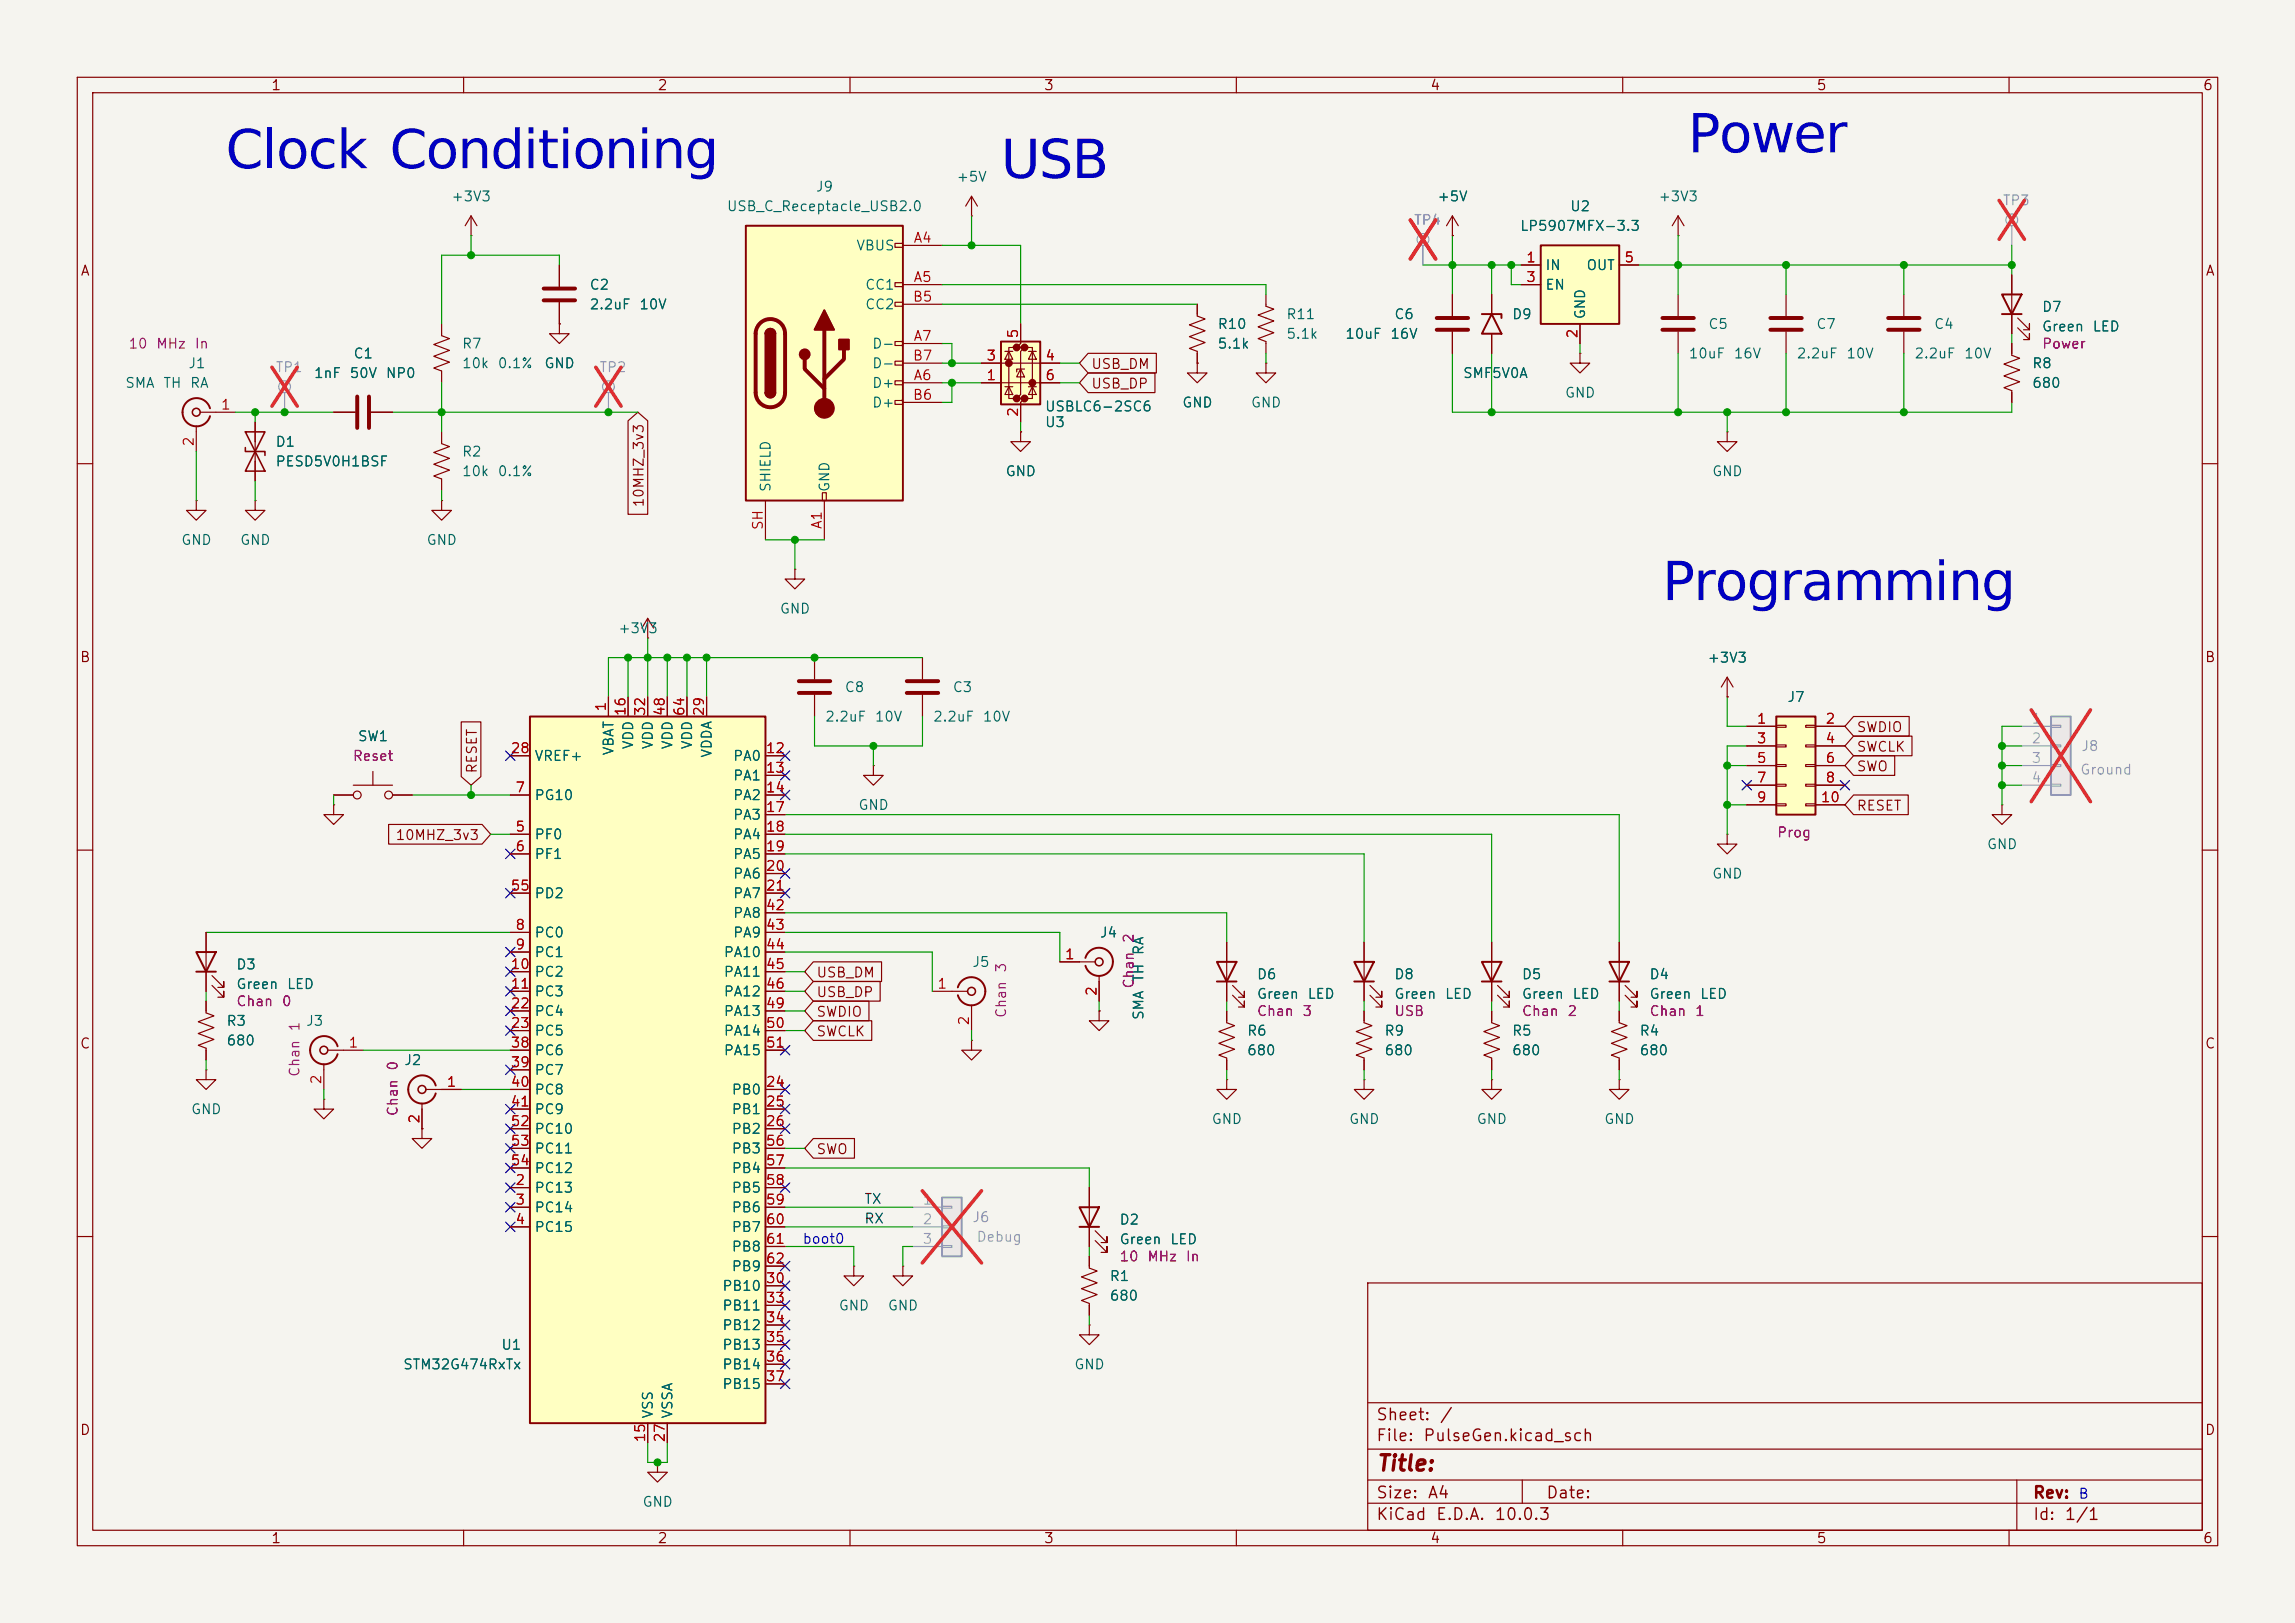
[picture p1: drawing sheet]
<svg xmlns="http://www.w3.org/2000/svg" width="297mm" height="210mm" viewBox="0 0 297 210" stroke-linecap="round" stroke-linejoin="round" font-family="sans-serif">
<defs><g id="words">
<g font-size="7" fill="#0000c2">
<text x="29.2" y="21.8">Clock Conditioning</text>
<text x="129.5" y="23">USB</text>
<text x="218.4" y="19.7">Power</text>
<text x="215.1" y="77.6">Programming</text>
</g>
<text font-size="2" fill="#840000" x="178" y="190.8">Title:</text>
<g font-size="1.5" fill="#840000">
<text x="178" y="184.2">Sheet:</text>
<text x="186.2" y="184.2">/</text>
<text x="178" y="186.9">File:</text>
<text x="184.1" y="186.9">PulseGen.kicad_sch</text>
<text x="178" y="197.1">KiCad</text>
<text x="178" y="194.3">Size:</text>
<text x="184.7" y="194.3">A4</text>
<text x="185.7" y="197.1">E.D.A.</text>
<text x="193.3" y="197.1">10.0.3</text>
<text x="200" y="194.3">Date:</text>
<text x="263" y="194.3">Rev:</text>
<text x="263" y="197.1">Id:</text>
<text x="267.1" y="197.1">1/1</text>
</g>
<g font-size="1.3" fill="#840000">
<text x="35" y="12">1</text>
<text x="85" y="12">2</text>
<text x="135" y="12">3</text>
<text x="185" y="12">4</text>
<text x="235" y="12">5</text>
<text x="285" y="12">6</text>
<text x="10.3" y="36">A</text>
<text x="285.3" y="36">A</text>
<text x="141.1" y="48.1">USB_DM</text>
<text x="141.1" y="50.6">USB_DP</text>
<text x="83.6" y="65.7" transform="rotate(-90 83.6 65.7)">10MHZ_3v3</text>
<text x="10.3" y="86">B</text>
<text x="285.3" y="86">B</text>
<text x="240.2" y="95">SWDIO</text>
<text x="62" y="100.2" transform="rotate(-90 62 100.2)">RESET</text>
<text x="240.2" y="97.6">SWCLK</text>
<text x="240.2" y="100.1">SWO</text>
<text x="240.2" y="105.2">RESET</text>
<text x="51.1" y="109">10MHZ_3v3</text>
<text x="105.6" y="126.8">USB_DM</text>
<text x="105.6" y="131.9">SWDIO</text>
<text x="105.6" y="129.3">USB_DP</text>
<text x="10.3" y="136">C</text>
<text x="105.6" y="134.4">SWCLK</text>
<text x="285.3" y="136">C</text>
<text x="105.6" y="149.7">SWO</text>
<text x="10.3" y="186">D</text>
<text x="285.3" y="186">D</text>
<text x="35" y="200">1</text>
<text x="85" y="200">2</text>
<text x="135" y="200">3</text>
<text x="185" y="200">4</text>
<text x="235" y="200">5</text>
<text x="285" y="200">6</text>
</g>
<g font-size="1.3" fill="#006464">
<text x="123.7" y="23.8">+5V</text>
<text x="58.3" y="26.4">+3V3</text>
<text x="94" y="27.6">USB_C_Receptacle_USB2.0</text>
<text x="105.5" y="25.1">J9</text>
<text x="185.9" y="26.4">+5V</text>
<text x="203.1" y="27.6">U2</text>
<text x="214.5" y="26.4">+3V3</text>
<text x="110.7" y="32.7">VBUS</text>
<text x="196.6" y="30.2">LP5907MFX-3.3</text>
<text x="199.9" y="35.3">IN</text>
<text x="205.2" y="35.3">OUT</text>
<text x="76.2" y="37.8">C2</text>
<text x="76.2" y="40.3">2.2uF</text>
<text x="82.6" y="40.3">10V</text>
<text x="111.9" y="37.8">CC1</text>
<text x="111.9" y="40.3">CC2</text>
<text x="166.4" y="41.6">R11</text>
<text x="180.3" y="41.6">C6</text>
<text x="195.6" y="41.6">D9</text>
<text x="199.9" y="37.8">EN</text>
<text x="205.4" y="41.4" transform="rotate(-90 205.4 41.4)">GND</text>
<text x="264.2" y="40.7">D7</text>
<text x="24.3" y="48">J1</text>
<text x="45.6" y="46.7">C1</text>
<text x="59.7" y="45.4">R7</text>
<text x="59.7" y="48">10k</text>
<text x="64.3" y="48">0.1%</text>
<text x="70.4" y="48">GND</text>
<text x="112.8" y="45.4">D-</text>
<text x="112.8" y="48">D-</text>
<text x="157.5" y="45.4">5.1k</text>
<text x="157.5" y="42.9">R10</text>
<text x="166.4" y="44.2">5.1k</text>
<text x="174" y="44.2">10uF</text>
<text x="179.8" y="44.2">16V</text>
<text x="218.4" y="46.7">10uF</text>
<text x="221" y="42.9">C5</text>
<text x="224.3" y="46.7">16V</text>
<text x="232.4" y="46.7">2.2uF</text>
<text x="235" y="42.9">C7</text>
<text x="238.9" y="46.7">10V</text>
<text x="247.7" y="46.7">2.2uF</text>
<text x="250.2" y="42.9">C4</text>
<text x="254.1" y="46.7">10V</text>
<text x="262.9" y="48">R8</text>
<text x="264.2" y="43.2">Green</text>
<text x="270.7" y="43.2">LED</text>
<text x="16.1" y="50.5">SMA</text>
<text x="21" y="50.5">TH</text>
<text x="24.5" y="50.5">RA</text>
<text x="40.5" y="49.2">1nF</text>
<text x="45.2" y="49.2">50V</text>
<text x="49.8" y="49.2">NP0</text>
<text x="112.8" y="50.5">D+</text>
<text x="112.8" y="53">D+</text>
<text x="135.1" y="53.5">USBLC6-2SC6</text>
<text x="152.9" y="53">GND</text>
<text x="161.8" y="53">GND</text>
<text x="189.2" y="49.2">SMF5V0A</text>
<text x="202.4" y="51.8">GND</text>
<text x="262.9" y="50.5">680</text>
<text x="35.6" y="58.1">D1</text>
<text x="59.7" y="59.4">R2</text>
<text x="135.1" y="55.6">U3</text>
<text x="35.6" y="60.7">PESD5V0H1BSF</text>
<text x="59.7" y="61.9">10k</text>
<text x="64.3" y="61.9">0.1%</text>
<text x="100" y="63.8" transform="rotate(-90 100 63.8)">SHIELD</text>
<text x="107.7" y="63.8" transform="rotate(-90 107.7 63.8)">GND</text>
<text x="130" y="61.9">GND</text>
<text x="221.5" y="61.9">GND</text>
<text x="23.4" y="70.8">GND</text>
<text x="31" y="70.8">GND</text>
<text x="55.1" y="70.8">GND</text>
<text x="79.9" y="82.3">+3V3</text>
<text x="100.8" y="79.7">GND</text>
<text x="109.2" y="89.9">C8</text>
<text x="123.2" y="89.9">C3</text>
<text x="220.9" y="86.1">+3V3</text>
<text x="106.7" y="93.7">2.2uF</text>
<text x="113.1" y="93.7">10V</text>
<text x="120.7" y="93.7">2.2uF</text>
<text x="127.1" y="93.7">10V</text>
<text x="231.2" y="91.1">J7</text>
<text x="46.2" y="96.2">SW1</text>
<text x="69.1" y="98.8">VREF+</text>
<text x="79.7" y="97.8" transform="rotate(-90 79.7 97.8)">VBAT</text>
<text x="82.3" y="97" transform="rotate(-90 82.3 97)">VDD</text>
<text x="84.8" y="97" transform="rotate(-90 84.8 97)">VDD</text>
<text x="87.3" y="97" transform="rotate(-90 87.3 97)">VDD</text>
<text x="89.9" y="97" transform="rotate(-90 89.9 97)">VDD</text>
<text x="92.4" y="98.1" transform="rotate(-90 92.4 98.1)">VDDA</text>
<text x="94.8" y="98.8">PA0</text>
<text x="94.8" y="101.3">PA1</text>
<text x="69.1" y="103.8">PG10</text>
<text x="94.8" y="103.8">PA2</text>
<text x="94.8" y="106.4">PA3</text>
<text x="111" y="105.1">GND</text>
<text x="69.1" y="108.9">PF0</text>
<text x="69.1" y="111.5">PF1</text>
<text x="94.8" y="108.9">PA4</text>
<text x="94.8" y="111.5">PA5</text>
<text x="257" y="110.2">GND</text>
<text x="69.1" y="116.5">PD2</text>
<text x="94.8" y="114">PA6</text>
<text x="94.8" y="116.5">PA7</text>
<text x="94.8" y="119.1">PA8</text>
<text x="221.5" y="114">GND</text>
<text x="30.5" y="125.7">D3</text>
<text x="69.1" y="121.6">PC0</text>
<text x="69.1" y="124.2">PC1</text>
<text x="93.6" y="124.2">PA10</text>
<text x="94.8" y="121.6">PA9</text>
<text x="125.7" y="125.4">J5</text>
<text x="142.2" y="121.6">J4</text>
<text x="148.3" y="123.7" transform="rotate(-90 148.3 123.7)">RA</text>
<text x="30.5" y="128.3">Green</text>
<text x="37" y="128.3">LED</text>
<text x="69.1" y="126.7">PC2</text>
<text x="69.1" y="129.2">PC3</text>
<text x="69.1" y="131.8">PC4</text>
<text x="93.6" y="126.7">PA11</text>
<text x="93.6" y="129.2">PA12</text>
<text x="93.6" y="131.8">PA13</text>
<text x="148.3" y="127.2" transform="rotate(-90 148.3 127.2)">TH</text>
<text x="162.6" y="127">D6</text>
<text x="162.6" y="129.6">Green</text>
<text x="169.1" y="129.6">LED</text>
<text x="180.3" y="127">D8</text>
<text x="180.3" y="129.6">Green</text>
<text x="186.9" y="129.6">LED</text>
<text x="196.9" y="127">D5</text>
<text x="196.9" y="129.6">Green</text>
<text x="203.4" y="129.6">LED</text>
<text x="213.4" y="127">D4</text>
<text x="213.4" y="129.6">Green</text>
<text x="219.9" y="129.6">LED</text>
<text x="29.2" y="133.1">R3</text>
<text x="29.2" y="135.6">680</text>
<text x="39.5" y="133.1">J3</text>
<text x="69.1" y="134.3">PC5</text>
<text x="69.1" y="136.9">PC6</text>
<text x="93.6" y="134.3">PA14</text>
<text x="93.6" y="136.9">PA15</text>
<text x="148.3" y="132.1" transform="rotate(-90 148.3 132.1)">SMA</text>
<text x="161.3" y="134.3">R6</text>
<text x="161.3" y="136.9">680</text>
<text x="179.1" y="134.3">R9</text>
<text x="179.1" y="136.9">680</text>
<text x="195.6" y="134.3">R5</text>
<text x="195.6" y="136.9">680</text>
<text x="212.1" y="134.3">R4</text>
<text x="212.1" y="136.9">680</text>
<text x="52.2" y="138.1">J2</text>
<text x="69.1" y="139.4">PC7</text>
<text x="69.1" y="141.9">PC8</text>
<text x="94.6" y="141.9">PB0</text>
<text x="24.6" y="144.5">GND</text>
<text x="69.1" y="144.5">PC9</text>
<text x="69.1" y="147">PC10</text>
<text x="69.1" y="149.6">PC11</text>
<text x="94.6" y="144.5">PB1</text>
<text x="94.6" y="147">PB2</text>
<text x="94.6" y="149.6">PB3</text>
<text x="156.7" y="145.8">GND</text>
<text x="174.5" y="145.8">GND</text>
<text x="191" y="145.8">GND</text>
<text x="207.5" y="145.8">GND</text>
<text x="69.1" y="154.6">PC13</text>
<text x="69.1" y="152.1">PC12</text>
<text x="94.6" y="152.1">PB4</text>
<text x="94.6" y="154.6">PB5</text>
<text x="69.1" y="157.2">PC14</text>
<text x="69.1" y="159.7">PC15</text>
<text x="94.6" y="157.2">PB6</text>
<text x="94.6" y="159.7">PB7</text>
<text x="144.8" y="158.8">D2</text>
<text x="144.8" y="161.3">Green</text>
<text x="151.3" y="161.3">LED</text>
<text x="93.4" y="167.3">PB10</text>
<text x="94.6" y="162.3">PB8</text>
<text x="94.6" y="164.8">PB9</text>
<text x="143.5" y="166.1">R1</text>
<text x="93.4" y="169.9">PB11</text>
<text x="93.4" y="172.4">PB12</text>
<text x="108.5" y="169.9">GND</text>
<text x="114.8" y="169.9">GND</text>
<text x="143.5" y="168.6">680</text>
<text x="52.1" y="177.5">STM32G474RxTx</text>
<text x="64.8" y="175">U1</text>
<text x="93.4" y="175">PB13</text>
<text x="93.4" y="177.5">PB14</text>
<text x="138.9" y="177.5">GND</text>
<text x="84.8" y="183.6" transform="rotate(-90 84.8 183.6)">VSS</text>
<text x="87.3" y="183.6" transform="rotate(-90 87.3 183.6)">VSSA</text>
<text x="93.4" y="180">PB15</text>
<text x="83.1" y="195.3">GND</text>
</g>
<g font-size="1.3" fill="#939391">
<text x="182.9" y="29.4">TP4</text>
<text x="259.1" y="26.9">TP3</text>
<text x="35.6" y="48.5">TP1</text>
<text x="77.5" y="48.5">TP2</text>
<text x="269.2" y="97.5">J8</text>
<text x="125.7" y="158.5">J6</text>
</g>
<g font-size="1.3" fill="#a90000">
<text x="118.1" y="31.7">A4</text>
<text x="197.4" y="34.3">1</text>
<text x="210.1" y="34.3">5</text>
<text x="118" y="39.3">B5</text>
<text x="118.1" y="36.8">A5</text>
<text x="197.4" y="36.8">3</text>
<text x="118" y="47">B7</text>
<text x="118.1" y="44.4">A7</text>
<text x="127.6" y="47">3</text>
<text x="132.1" y="43.9" transform="rotate(-90 132.1 43.9)">5</text>
<text x="135.2" y="47">4</text>
<text x="204.4" y="43.9" transform="rotate(-90 204.4 43.9)">2</text>
<text x="28.5" y="53.3">1</text>
<text x="118" y="52">B6</text>
<text x="118.1" y="49.5">A6</text>
<text x="127.6" y="49.5">1</text>
<text x="135.2" y="49.5">6</text>
<text x="25.4" y="57.9" transform="rotate(-90 25.4 57.9)">2</text>
<text x="132.1" y="54" transform="rotate(-90 132.1 54)">2</text>
<text x="99" y="68.7" transform="rotate(-90 99 68.7)">SH</text>
<text x="106.7" y="68.6" transform="rotate(-90 106.7 68.6)">A1</text>
<text x="78.7" y="92.1" transform="rotate(-90 78.7 92.1)">1</text>
<text x="81.3" y="92.8" transform="rotate(-90 81.3 92.8)">16</text>
<text x="83.8" y="92.8" transform="rotate(-90 83.8 92.8)">32</text>
<text x="86.3" y="92.8" transform="rotate(-90 86.3 92.8)">48</text>
<text x="88.9" y="92.8" transform="rotate(-90 88.9 92.8)">64</text>
<text x="91.4" y="92.8" transform="rotate(-90 91.4 92.8)">29</text>
<text x="227.3" y="94">1</text>
<text x="236.1" y="94">2</text>
<text x="66" y="97.8">28</text>
<text x="99" y="97.8">12</text>
<text x="99" y="100.3">13</text>
<text x="227.3" y="96.5">3</text>
<text x="227.3" y="99">5</text>
<text x="227.3" y="101.6">7</text>
<text x="236.1" y="96.5">4</text>
<text x="236.1" y="99">6</text>
<text x="236.1" y="101.6">8</text>
<text x="66.6" y="107.9">5</text>
<text x="66.6" y="102.8">7</text>
<text x="99" y="102.8">14</text>
<text x="99" y="105.4">17</text>
<text x="99" y="107.9">18</text>
<text x="227.3" y="104.1">9</text>
<text x="235.5" y="104.1">10</text>
<text x="66.6" y="110.5">6</text>
<text x="99" y="110.5">19</text>
<text x="99" y="113">20</text>
<text x="66" y="115.5">55</text>
<text x="99" y="115.5">21</text>
<text x="99" y="118.1">42</text>
<text x="66" y="125.7">10</text>
<text x="66.6" y="120.6">8</text>
<text x="66.6" y="123.2">9</text>
<text x="99" y="120.6">43</text>
<text x="99" y="123.2">44</text>
<text x="99" y="125.7">45</text>
<text x="137.7" y="124.4">1</text>
<text x="66" y="128.2">11</text>
<text x="66" y="130.8">22</text>
<text x="99" y="128.2">46</text>
<text x="99" y="130.8">49</text>
<text x="121.2" y="128.2">1</text>
<text x="142.2" y="129" transform="rotate(-90 142.2 129)">2</text>
<text x="45" y="135.9">1</text>
<text x="66" y="133.3">23</text>
<text x="66" y="135.9">38</text>
<text x="99" y="133.3">50</text>
<text x="99" y="135.9">51</text>
<text x="125.7" y="132.8" transform="rotate(-90 125.7 132.8)">2</text>
<text x="41.9" y="140.4" transform="rotate(-90 41.9 140.4)">2</text>
<text x="57.7" y="140.9">1</text>
<text x="66" y="138.4">39</text>
<text x="66" y="140.9">40</text>
<text x="66" y="143.5">41</text>
<text x="99" y="140.9">24</text>
<text x="99" y="143.5">25</text>
<text x="54.6" y="145.5" transform="rotate(-90 54.6 145.5)">2</text>
<text x="66" y="146">52</text>
<text x="66" y="148.6">53</text>
<text x="99" y="146">26</text>
<text x="99" y="148.6">56</text>
<text x="66" y="151.1">54</text>
<text x="66.6" y="153.6">2</text>
<text x="99" y="151.1">57</text>
<text x="99" y="153.6">58</text>
<text x="66.6" y="156.2">3</text>
<text x="66.6" y="158.7">4</text>
<text x="99" y="156.2">59</text>
<text x="99" y="158.7">60</text>
<text x="99" y="161.3">61</text>
<text x="99" y="166.3">30</text>
<text x="99" y="163.8">62</text>
<text x="99" y="168.9">33</text>
<text x="99" y="171.4">34</text>
<text x="99" y="174">35</text>
<text x="99" y="176.5">36</text>
<text x="99" y="179">37</text>
<text x="83.8" y="186.7" transform="rotate(-90 83.8 186.7)">15</text>
<text x="86.3" y="186.7" transform="rotate(-90 86.3 186.7)">27</text>
</g>
<g font-size="1.3" fill="#840084">
<text x="16.5" y="45.4">10</text>
<text x="20.1" y="45.4">MHz</text>
<text x="25.1" y="45.4">In</text>
<text x="264.2" y="45.4">Power</text>
<text x="45.6" y="98.8">Reset</text>
<text x="229.9" y="108.7">Prog</text>
<text x="130.5" y="125.9" transform="rotate(-90 130.5 125.9)">3</text>
<text x="147" y="122.1" transform="rotate(-90 147 122.1)">2</text>
<text x="30.5" y="130.5">Chan</text>
<text x="36.4" y="130.5">0</text>
<text x="130.5" y="131.8" transform="rotate(-90 130.5 131.8)">Chan</text>
<text x="147" y="128" transform="rotate(-90 147 128)">Chan</text>
<text x="162.6" y="131.8">Chan</text>
<text x="168.5" y="131.8">3</text>
<text x="180.3" y="131.8">USB</text>
<text x="196.9" y="131.8">Chan</text>
<text x="202.7" y="131.8">2</text>
<text x="213.4" y="131.8">Chan</text>
<text x="219.3" y="131.8">1</text>
<text x="39.1" y="133.6" transform="rotate(-90 39.1 133.6)">1</text>
<text x="39.1" y="139.4" transform="rotate(-90 39.1 139.4)">Chan</text>
<text x="51.8" y="138.6" transform="rotate(-90 51.8 138.6)">0</text>
<text x="51.8" y="144.5" transform="rotate(-90 51.8 144.5)">Chan</text>
<text x="144.8" y="163.5">10</text>
<text x="148.4" y="163.5">MHz</text>
<text x="153.4" y="163.5">In</text>
</g>
<g font-size="1.3" fill="#a5a4a2">
<text x="262.8" y="94">1</text>
<text x="262.8" y="96.5">2</text>
<text x="262.8" y="99">3</text>
<text x="262.8" y="101.6">4</text>
<text x="119.3" y="156.2">1</text>
<text x="119.3" y="158.7">2</text>
<text x="119.3" y="161.3">3</text>
</g>
<g font-size="1.3" fill="#9c9b98">
<text x="269.1" y="100.5">Ground</text>
<text x="126.3" y="161">Debug</text>
</g>
<g font-size="1.3" fill="#0000c2">
<text x="103.8" y="161.2">boot0</text>
<text x="268.9" y="194.2">B</text>
</g>
<g font-size="1.3" fill="#0f0f0f">
<text x="111.8" y="158.6">RX</text>
<text x="111.8" y="156.1">TX</text>
</g>
</g></defs>
<path d="M0 0h297v210h-297z" fill="#f5f4ef" stroke="#f5f4ef" stroke-width=".13"/>
<g fill="none" stroke="#840000" stroke-width=".15">
<path d="M10 10h277v190h-277zM12 12h273v186h-273zM60 10v2M110 10v2M160 10v2M210 10v2M260 10v2M61 30.5h.1M61 27.9l-.8 1.3M61 27.9l.7 1.3M61 27.9v2.6M10 60h2"/>
<path d="M285 60h2M113 99.1v1.2h1.3l-1.3 1.3-1.2-1.3h1.2M113 99.1h.1M10 110h2M285 110h2M10 160h2M177 166h108v32h-108zM285 160h2M60 198v2M110 198v2M160 198v2M177 194.5h108"/>
<path d="M177 191.5h108M177 187.5h108M177 181.5h108M197 191.5v3M210 198v2M260 198v2M261 191.5v6.5"/>
</g>
<path d="M121.9 154.9h2.6v7.7h-2.6z" fill="#ebeae8"/>
<path d="M121.9 154.9h2.6v7.7h-2.6z" fill="none" stroke="#9c9b98" stroke-width=".25"/>
<path d="M118.1 156.2h3.8M118.1 158.8h3.8M121.9 156.1h1.3v.2h-1.3zM121.9 158.6h1.3v.3h-1.3zM118.1 161.3h3.8M121.9 161.2h1.3v.2h-1.3z" fill="none" stroke="#9c9b98" stroke-width=".15"/>
<path d="M119.4 154.1l7.6 9.3M127 154.1l-7.6 9.3" fill="none" stroke="#e12e31" stroke-width=".46"/>
<path d="M83.8 82.6h.1M83.8 80l-.7 1.3M83.8 80l.8 1.3M83.8 80v2.6M105.4 85.1v2.8M105.4 89.9v2.8M120.6 128.3h4.6M125.7 134.6v1.3h1.3l-1.3 1.3-1.2-1.3h1.2M125.7 134.6h.1M125.7 130v3.4" fill="none" stroke="#840000" stroke-width=".15"/>
<path d="M124 127.8a1.81 1.81 0 0 1 2.7-1 1.81 1.81 0 0 1 .1 2.9 1.81 1.81 0 0 1-2.8-.9" fill="none" stroke="#840000" stroke-width=".25"/>
<circle cx="125.7" cy="128.3" r=".51" fill="none" stroke="#840000" stroke-width=".2"/>
<path d="M103.4 88.1h4M103.4 89.7h4" fill="none" stroke="#840000" stroke-width=".51"/>
<path d="M68.6 92.7h30.5v91.5h-30.5z" fill="#ffffc2"/>
<path d="M27.2 52.8a1.81 1.81 0 0 0-2.8-.9 1.81 1.81 0 0 0 0 2.9 1.81 1.81 0 0 0 2.8-1M68.6 92.7h30.5v91.5h-30.5zM140.5 124a1.82 1.82 0 0 1 2-1.3 1.82 1.82 0 0 1 1.5 1.8M144 124.5a1.81 1.81 0 0 1-1.5 1.8 1.81 1.81 0 0 1-2-1.3M157.5 124.5h2.5l-1.3 2.5zM157.5 127h2.5M175.3 124.5h2.5l-1.3 2.5zM175.3 127h2.5M191.8 124.5h2.5l-1.3 2.5zM191.8 127h2.5M139.7 156.2h2.5l-1.2 2.6zM139.7 158.8h2.5" fill="none" stroke="#840000" stroke-width=".25"/>
<g fill="none" stroke="#840000" stroke-width=".15">
<path d="M188 38.1v2.8M25.4 55.1v3.3M25.9 53.3h4.6M57.1 41.9v1.5l1.1 .4-2.1 .8 2.1 .7-2.1 .8 2.1 .8-2.1 .7 1 .4v1.5M57.1 55.9v1.5l1.1 .4-2.1 .7 2.1 .8-2.1 .8 2.1 .7-2.1 .8 1 .4v1.5M132.1 55.9v1.3h1.2l-1.2 1.2-1.3-1.2h1.3M132.1 55.9h.1M188 42.9v2.8M25.4 64.8v1.2h1.3l-1.3 1.3-1.3-1.3h1.3M25.4 64.8h.1M33 64.8v1.2h1.3l-1.3 1.3-1.3-1.3h1.3M33 64.8h.1"/>
<path d="M66 97.8h2.6M78.7 90.2v2.5M81.3 90.2v2.5M83.8 90.2v2.5M86.4 90.2v2.5M88.9 90.2v2.5M91.4 90.2v2.5M99.1 97.8h2.5M119.4 85.1v2.8M119.4 89.9v2.8M66 108h2.6M66 110.5h2.6"/>
<path d="M66 102.9h2.6M66 115.6h2.6M99.1 108h2.5M99.1 110.5h2.5M99.1 102.9h2.5M99.1 100.3h2.5M99.1 105.4h2.5M99.1 113h2.5M99.1 115.6h2.5M99.1 118.1h2.5M66 120.7h2.6M66 123.2h2.6"/>
<path d="M66 125.7h2.6M66 128.3h2.6M66 130.8h2.6M66 133.4h2.6M66 135.9h2.6M66 138.4h2.6M99.1 120.7h2.5M99.1 123.2h2.5M99.1 125.7h2.5M99.1 128.3h2.5M99.1 130.8h2.5M99.1 133.4h2.5"/>
<path d="M99.1 135.9h2.5M137.2 124.5h4.5M142.2 126.2v3.3M158.7 121.9v7.6M159.5 128.8l1.5 1.5v-.8v.8h-.7M159.5 127.5l1.5 1.5v-.7v.7h-.7M176.5 121.9v7.6M177.3 128.8l1.5 1.5v-.8v.8h-.7M177.3 127.5l1.5 1.5v-.7v.7h-.7M193 130.8v1.5l1.1 .4-2.1 .8 2.1 .7-2.1 .8 2.1 .8-2.1 .7 1 .4v1.5M193 121.9v7.6M193.8 128.8l1.5 1.5v-.8v.8h-.7"/>
<path d="M193.8 127.5l1.5 1.5v-.7v.7h-.7M54.6 146.1v1.2h1.3l-1.3 1.3-1.3-1.3h1.3M54.6 146.1h.1M66 153.7h2.6M66 156.2h2.6M66 158.8h2.6M66 141h2.6M66 143.5h2.6M66 146.1h2.6M66 148.6h2.6M66 151.1h2.6M99.1 153.7h2.5"/>
<path d="M99.1 156.2h2.5M99.1 158.8h2.5M99.1 141h2.5M99.1 143.5h2.5M99.1 146.1h2.5M99.1 148.6h2.5M99.1 151.1h2.5M141 153.7v7.6M141.7 159.3l1.6 1.5v-.8v.8h-.8M99.1 166.4h2.5M99.1 168.9h2.5M99.1 171.5h2.5"/>
<path d="M99.1 174h2.5M99.1 176.5h2.5M99.1 179.1h2.5M99.1 161.3h2.5M99.1 163.8h2.5M110.5 163.8v1.3h1.3l-1.3 1.3-1.3-1.3h1.3M110.5 163.8h.1M116.8 163.8v1.3h1.3l-1.3 1.3-1.2-1.3h1.2M116.8 163.8h.1M141.7 160.5l1.6 1.6v-.8v.8h-.8M83.8 184.2v2.5M85.1 189.2v1.3h1.3l-1.3 1.3-1.3-1.3h1.3"/>
<path d="M85.1 189.2h.1M86.4 184.2v2.5"/>
</g>
<g fill="none" stroke="#840000" stroke-width=".2">
<circle cx="25.4" cy="53.3" r=".51"/>
<circle cx="142.2" cy="124.5" r=".51"/>
</g>
<path d="M185.9 42.7h4.1M185.9 41.1h4.1M117.3 88.1h4.1M117.3 89.7h4.1" fill="none" stroke="#840000" stroke-width=".51"/>
<path d="M129.5 44.2h5.1v8.1h-5.1z" fill="#ffffc2"/>
<g fill="#840000" stroke="#840000" stroke-width=".51">
<circle cx="130.6" cy="47" r=".25"/>
<circle cx="131.6" cy="45" r=".25"/>
<circle cx="131.6" cy="51.6" r=".25"/>
<circle cx="132.6" cy="45" r=".25"/>
<circle cx="132.6" cy="51.6" r=".25"/>
<circle cx="133.6" cy="49.5" r=".25"/>
</g>
<g fill="none" stroke="#840000" stroke-width=".15">
<path d="M125.7 27.9h.1M125.7 25.4l-.7 1.3M125.7 25.4l.8 1.3M125.7 25.4v2.5M154.9 39.4v1.5l1.1 .4-2.1 .7 2.1 .8-2.1 .8 2.1 .7-2.1 .8 1 .4v1.5M163.8 38.1v1.5l1 .4-2 .8 2 .7-2 .8 2 .8-2 .7 1 .4v1.5M188 30.5h.1M188 27.9l-.8 1.3M188 27.9l.7 1.3M188 27.9v2.6M231.1 38.1v2.8M246.4 38.1v2.8"/>
<path d="M260.3 35.6v7.6M127 47h10.2M127 49.5h10.2M130 50h1.1M130 45.5h1.1M130.6 45.5l.5 1h-1.1zM130.6 50l.5 1.1h-1.1zM131.6 45h-1v6.6h1M132.1 41.9v2.6l-.5 .5h1l-.5 .5v5.6l-.5 .5h1l-.5 .5v2.5M132.1 47.8l.5 1h-1zM132.6 47.8h-1v.3M132.6 45h1v6.6h-1"/>
<path d="M133.1 50h1M133.1 45.5h1M133.6 45.5l.5 1h-1zM133.6 50l.5 1.1h-1zM154.9 47v1.3h1.3l-1.3 1.2-1.2-1.2h1.2M154.9 47h.1M163.8 47v1.3h1.3l-1.3 1.2-1.2-1.2h1.2M163.8 47h.1M231.1 42.9v2.8M246.4 42.9v2.8M260.3 44.5v1.5l1.1 .4-2.1 .7 2.1 .8-2.1 .7 2.1 .8-2.1 .8 1 .3v1.6M261.1 42.4l1.5 1.5v-.7v.7h-.7"/>
<path d="M261.1 41.1l1.5 1.6v-.8v.8h-.7M102.9 73.7v1.2h1.2l-1.2 1.3-1.3-1.3h1.3M102.9 73.7h.1M223.5 90.2h.1M223.5 87.6l-.7 1.3M223.5 87.6l.8 1.3M223.5 87.6v2.6M26.7 129.5v1.6l1 .3-2 .8 2 .8-2 .7 2 .8-2 .8 1 .3v1.6"/>
</g>
<path d="M259.1 38.1h2.5l-1.3 2.5zM129.5 44.2h5.1v8.1h-5.1zM259.1 40.6h2.5" fill="none" stroke="#840000" stroke-width=".25"/>
<g fill="none" stroke="#9c9b98" stroke-width=".15">
<path d="M184.1 31.8v2.5M260.3 29.2v2.6"/>
<circle cx="184.1" cy="31" r=".76"/>
<circle cx="260.4" cy="28.4" r=".76"/>
</g>
<path d="M182.5 28.5l3.3 5M185.8 28.5l-3.3 5M258.7 25.9l3.3 5.1M262 25.9l-3.3 5.1" fill="none" stroke="#e12e31" stroke-width=".46"/>
<path d="M229.1 41.1h4.1M229.1 42.7h4.1M244.3 41.1h4.1M244.3 42.7h4.1" fill="none" stroke="#840000" stroke-width=".51"/>
<path d="M265.4 92.7h2.6v10.2h-2.6z" fill="#ebeae8"/>
<path d="M265.4 92.7h2.6v10.2h-2.6z" fill="none" stroke="#9c9b98" stroke-width=".25"/>
<g fill="none" stroke="#9c9b98" stroke-width=".15">
<path d="M36.8 50.8v2.5M261.6 94h3.8M261.6 96.5h3.8M261.6 99.1h3.8M265.4 93.9h1.3v.2h-1.3zM265.4 96.4h1.3v.2h-1.3zM265.4 98.9h1.3v.3h-1.3zM261.6 101.6h3.8M265.4 101.5h1.3v.2h-1.3z"/>
<circle cx="36.8" cy="50" r=".76"/>
</g>
<path d="M35.2 47.5l3.3 5.1M38.5 47.5l-3.3 5.1M262.9 91.9l7.6 11.8M270.5 91.9l-7.6 11.8" fill="none" stroke="#e12e31" stroke-width=".46"/>
<g fill="none" stroke="#840000" stroke-width=".15">
<path d="M217.2 38.1v2.8M72.4 41.9v1.3h1.3l-1.3 1.3-1.3-1.3h1.3M72.4 41.9h.1M217.2 42.9v2.8M223.5 55.9v1.3h1.3l-1.3 1.2-1.3-1.2h1.3M223.5 55.9h.1M142.2 130.8v1.3h-1.2l1.2 1.3 1.3-1.3h-1.3M142.2 130.8h.1M158.7 139.7v1.3h1.3l-1.3 1.2-1.2-1.2h1.2M158.7 139.7h.1M158.7 130.8v1.5l1.1 .4-2.1 .8 2.1 .7-2.1 .8 2.1 .8-2.1 .7 1 .4v1.5M141 171.5v1.2h1.2l-1.2 1.3-1.3-1.3h1.3"/>
<path d="M141 171.5h.1M141 162.6v1.5l1 .4-2 .7 2 .8-2 .8 2 .7-2 .8 1 .4v1.5"/>
</g>
<path d="M215.1 42.7h4.1M215.1 41.1h4.1" fill="none" stroke="#840000" stroke-width=".51"/>
<path d="M199.4 31.8h10.1v10.1h-10.1z" fill="#ffffc2"/>
<path d="M199.4 31.8h10.1v10.1h-10.1zM25.4 123.2h2.5l-1.2 2.5zM25.4 125.7h2.5M43.7 135.4a1.81 1.81 0 0 0-2.8-1 1.81 1.81 0 0 0 0 3 1.81 1.81 0 0 0 2.8-1M208.3 124.5h2.5l-1.3 2.5zM208.3 127h2.5M56.4 140.5a1.81 1.81 0 0 0-2.8-1 1.81 1.81 0 0 0 0 2.9 1.81 1.81 0 0 0 2.8-.9" fill="none" stroke="#840000" stroke-width=".25"/>
<g fill="none" stroke="#840000" stroke-width=".15">
<path d="M72.4 34.3v2.8M72.4 39.1v2.8M196.8 34.3h2.6M196.8 36.8h2.6M209.5 34.3h2.6M204.5 45.7v1.3h1.2l-1.2 1.3-1.3-1.3h1.3M204.5 45.7h.1M204.5 41.9v2.6M48.3 99.8v1.8M43.2 104.1v1.3h1.2l-1.2 1.3-1.3-1.3h1.3M43.2 104.1h.1M43.2 102.9h2.5"/>
<path d="M45.7 101.6h5.1M50.8 102.9h2.5M223.5 108v1.2h1.3l-1.3 1.3-1.3-1.3h1.3M223.5 108h.1M259.1 104.1v1.3h1.2l-1.2 1.3-1.3-1.3h1.3M259.1 104.1h.1M26.7 120.7v7.6M27.4 127.5l1.6 1.5v-.7v.7h-.8M27.4 126.2l1.6 1.6v-.8v.8h-.8M41.9 137.7v3.3M42.4 135.9h4.6M193 139.7v1.3h1.3l-1.3 1.2-1.2-1.2h1.2"/>
<path d="M193 139.7h.1M209.5 139.7v1.3h1.3l-1.3 1.2-1.2-1.2h1.2M209.5 139.7h.1M209.5 130.8v1.5l1.1 .4-2.1 .8 2.1 .7-2.1 .8 2.1 .8-2.1 .7 1 .4v1.5M209.5 121.9v7.6M210.3 128.8l1.5 1.5v-.8v.8h-.7M210.3 127.5l1.5 1.5v-.7v.7h-.7M54.6 142.7v3.4M55.1 141h4.6"/>
<circle cx="46.2" cy="102.9" r=".51"/>
<circle cx="50.3" cy="102.9" r=".51"/>
</g>
<path d="M70.4 37.3h4M70.4 38.9h4" fill="none" stroke="#840000" stroke-width=".51"/>
<g fill="none" stroke="#9c9b98" stroke-width=".15">
<path d="M78.7 50.8v2.5"/>
<circle cx="78.7" cy="50" r=".76"/>
</g>
<path d="M77.1 47.5l3.3 5.1M80.4 47.5l-3.3 5.1" fill="none" stroke="#e12e31" stroke-width=".46"/>
<g fill="none" stroke="#840000" stroke-width=".2">
<circle cx="41.9" cy="135.9" r=".51"/>
<circle cx="54.6" cy="141" r=".51"/>
</g>
<path d="M96.5 29.2h20.3v35.6h-20.3z" fill="#ffffc2"/>
<g fill="none" stroke="#840000" stroke-width=".15">
<path d="M115.8 31.5h1v.5h-1zM115.8 36.6h1v.5h-1zM115.8 39.1h1v.5h-1zM116.8 31.8h5.1M116.8 36.8h5.1M116.8 39.4h5.1M193 38.1v2.5M33 54.6v7.6M115.8 44.2h1v.5h-1zM115.8 46.7h1v.5h-1zM115.8 49.3h1v.5h-1zM115.8 51.8h1v.5h-1z"/>
<path d="M116.8 49.5h5.1M116.8 44.5h5.1M116.8 52.1h5.1M116.8 47h5.1M193 43.2v2.5M99.1 64.8v5.1M106.4 63.8h.5v1h-.5zM106.7 64.8v5.1M176.5 130.8v1.5l1 .4-2 .8 2 .7-2 .8 2 .8-2 .7 1 .4v1.5M41.9 142.2v1.3h1.3l-1.3 1.3-1.3-1.3h1.3M41.9 142.2h.1"/>
</g>
<path d="M96.5 29.2h20.3v35.6h-20.3zM99.1 43.2a.64 .64 0 0 1 .6-.7 .64 .64 0 0 1 .6 .7M99.1 50.8a.64 .64 0 0 0 .6 .6 .64 .64 0 0 0 .6-.6M191.8 40.6h2.5v.5M193 40.6l1.3 2.6h-2.5z" fill="none" stroke="#840000" stroke-width=".25"/>
<path d="M98.3 41.8a1.9 1.9 0 0 1 2.1-.4 1.9 1.9 0 0 1 1.2 1.8v7.6a1.91 1.91 0 0 1-1.9 1.9 1.91 1.91 0 0 1-1.9-1.9v-7.6a1.9 1.9 0 0 1 .5-1.4zM104.1 46.5v1.3l2.6 2.5M106.7 42.7v10.1M109.2 45.2v1.3l-2.5 2.5" fill="none" stroke="#840000" stroke-width=".51"/>
<g fill="#840000" stroke="#840000" stroke-width=".25">
<path d="M99.1 43.2h1.2v7.6h-1.2z"/>
<path d="M99.2 42.7a.64 .64 0 0 1 .7-.1 .64 .64 0 0 1 .4 .6h-1.2z"/>
<path d="M99.1 50.8h1.2a.64 .64 0 0 1-.6 .6 .64 .64 0 0 1-.6-.6z"/>
<path d="M106.7 40.1l1.2 2.6h-2.5z"/>
<path d="M108.6 43.9h1.3v1.3h-1.3z"/>
<circle cx="104.1" cy="45.8" r=".63"/>
</g>
<circle cx="106.7" cy="52.8" r="1.27" fill="#840000" stroke="#840000" stroke-width=".15"/>
<path d="M31.7 57.9v.5h2.6v.5M31.7 55.9h2.6l-1.3 2.5zM33 58.4l1.3 2.6h-2.6z" fill="none" stroke="#840000" stroke-width=".2"/>
<path d="M229.9 92.7h5v12.7h-5z" fill="#ffffc2"/>
<path d="M229.9 92.7h5v12.7h-5z" fill="none" stroke="#840000" stroke-width=".25"/>
<g fill="none" stroke="#840000" stroke-width=".15">
<path d="M72.4 34.3v2.8M72.4 39.1v2.8M154.9 39.4v1.2M188 30.5h.1M188 38.1v2.8M193 38.1v2.5M196.8 34.3h2.6M196.8 36.8h2.6M209.5 34.3h2.6M217.2 30.5h.1M217.2 27.9l-.8 1.3M217.2 27.9l.7 1.3"/>
<path d="M217.2 27.9v2.6M260.3 35.6v2.5M33 54.6v2.6M33 59.7v2.5M43.2 53.3h2.8M48 53.3h2.8M72.4 41.9h.1M81.3 54.5l1.2-1.2 1.3 1.2v12.1h-2.5zM127 49.5h2.5M127 47h2.5M132.1 55.9h.1M132.1 41.9v2.6"/>
<path d="M132.1 52.1v2.5M134.6 49.5h2.6M134.6 47h2.6M140.8 45.7h8.8v2.6h-8.8l-1.1-1.3zM140.8 48.3h8.7v2.5h-8.7l-1.1-1.3zM154.9 47h.1M154.9 45.7v1.3M188 42.9v2.8M193 43.2v2.5M204.5 41.9v2.6M260.3 40.6v2.6M260.3 44.5v1.2"/>
<path d="M260.3 50.8v1.3M57.1 64.8v1.2h1.3l-1.3 1.3-1.2-1.3h1.2M57.1 64.8h.1M59.7 93.4h2.5v7.1l-1.2 1.1-1.3-1.1zM66 97.8h2.6M78.7 90.2v2.5M81.3 90.2v2.5M83.8 90.2v2.5M86.4 90.2v2.5M88.9 90.2v2.5M91.4 90.2v2.5M99.1 97.8h2.5"/>
<path d="M223.5 90.2h.1M226.1 94h3.8M226.1 96.5h3.8M226.1 99.1h3.8M229.9 93.9h1.2v.2h-1.2zM229.9 96.4h1.2v.2h-1.2zM229.9 98.9h1.2v.3h-1.2zM233.7 93.9h1.2v.2h-1.2zM233.7 96.4h1.2v.2h-1.2zM233.7 98.9h1.2v.3h-1.2zM234.9 94h3.9M234.9 96.5h3.9"/>
<path d="M234.9 99.1h3.9M239.9 95.2h7.5v2.6h-7.5l-1.1-1.3zM239.9 92.7h7.2v2.6h-7.2l-1.1-1.3zM239.9 97.8h5.3v2.5h-5.3l-1.1-1.2zM43.2 102.9h2.5M50.3 106.7h12.1l1.1 1.3-1.1 1.2h-12.1zM50.8 102.9h2.5M66 108h2.6M66 110.5h2.6M66 102.9h2.6M66 115.6h2.6M99.1 108h2.5"/>
<path d="M99.1 110.5h2.5M99.1 102.9h2.5M99.1 100.3h2.5M99.1 105.4h2.5M99.1 113h2.5M99.1 115.6h2.5M99.1 118.1h2.5M226.1 101.6h3.8M226.1 104.1h3.8M229.9 101.5h1.2v.2h-1.2zM229.9 104h1.2v.3h-1.2zM233.7 101.5h1.2v.2h-1.2z"/>
<path d="M233.7 104h1.2v.3h-1.2zM234.9 101.6h3.9M234.9 104.1h3.9M239.9 102.9h7.1v2.5h-7.1l-1.1-1.3zM26.7 138.4v1.3h1.2l-1.2 1.3-1.3-1.3h1.3M26.7 138.4h.1M26.7 120.7v2.5M26.7 125.7v2.6M26.7 129.5v1.3M26.7 135.9v1.3M66 120.7h2.6M66 123.2h2.6"/>
<path d="M66 125.7h2.6M66 128.3h2.6M66 130.8h2.6M66 133.4h2.6M66 135.9h2.6M66 138.4h2.6M99.1 120.7h2.5M99.1 123.2h2.5M99.1 125.7h2.5M99.1 128.3h2.5M99.1 130.8h2.5M99.1 133.4h2.5"/>
<path d="M99.1 135.9h2.5M105.3 124.5h8.8v2.5h-8.8l-1.2-1.3zM105.3 129.5h7.2v2.6h-7.2l-1.2-1.3zM105.3 127h8.6v2.5h-8.6l-1.2-1.2zM105.3 132.1h7.5v2.5h-7.5l-1.2-1.2zM137.2 124.5h2.5M142.2 130.8h.1M142.2 127v2.5M158.7 121.9v2.6M158.7 127v2.5M158.7 130.8v1.3M158.7 137.2v1.2"/>
<path d="M176.5 139.7v1.3h1.3l-1.3 1.2-1.2-1.2h1.2M176.5 139.7h.1M176.5 121.9v2.6M176.5 127v2.5M176.5 130.8v1.3M176.5 137.2v1.2M193 121.9v2.6M193 127v2.5M193 130.8v1.3M193 137.2v1.2M209.5 121.9v2.6M209.5 127v2.5"/>
<path d="M209.5 130.8v1.3M209.5 137.2v1.2M54.6 146.1h.1M54.6 143.5v2.6M57.1 141h2.6M66 153.7h2.6M66 156.2h2.6M66 158.8h2.6M66 141h2.6M66 143.5h2.6M66 146.1h2.6M66 148.6h2.6"/>
<path d="M66 151.1h2.6M99.1 153.7h2.5M99.1 156.2h2.5M99.1 158.8h2.5M99.1 141h2.5M99.1 143.5h2.5M99.1 146.1h2.5M99.1 148.6h2.5M99.1 151.1h2.5M105.3 147.3h5.3v2.6h-5.3l-1.2-1.3zM141 153.7v2.5M141 158.8v2.5"/>
<path d="M99.1 166.4h2.5M99.1 168.9h2.5M99.1 171.5h2.5M99.1 174h2.5M99.1 176.5h2.5M99.1 179.1h2.5M99.1 161.3h2.5M99.1 163.8h2.5M141 162.6v1.2M141 168.9v1.3M83.8 184.2v2.5M86.4 184.2v2.5"/>
</g>
<path d="M46.2 51.3v4.1M47.8 51.3v4.1" fill="none" stroke="#840000" stroke-width=".51"/>
<g fill="none" stroke="#009600" stroke-width=".15">
<path d="M61 30.5v2.5M72.4 34.3v-1.3h-15.3v8.9M121.9 36.8h41.9v1.3M121.9 31.8h10.2v10.1M121.9 39.4h33M125.7 27.9v3.9M184.1 34.3h12.7M188 30.5v7.6M193 34.3v3.8M195.6 34.3v2.5h1.2M212.1 34.3h48.2M217.2 30.5v7.6"/>
<path d="M231.1 34.3v3.8M246.4 34.3v3.8M260.3 31.8v3.8M25.4 58.4v6.4M30.5 53.3h12.7M33 53.3v1.3M50.8 53.3h31.7M57.1 49.5v6.4M121.9 49.5h5.1M121.9 47h5.1M121.9 44.5h1.3v2.5M123.2 49.5v2.6h-1.3"/>
<path d="M132.1 54.6v1.3M137.2 49.5h2.5M137.2 47h2.5M163.8 45.7v1.3M188 45.7v7.6h72.3v-1.2M193 45.7v7.6M204.5 44.5v1.2M217.2 45.7v7.6M223.5 53.3v2.6M231.1 45.7v7.6M246.4 45.7v7.6M260.3 43.2v1.3"/>
<path d="M33 62.2v2.6M57.1 63.5v1.3M99.1 69.9h7.6M102.9 69.9v3.8M81.3 85.1v5.1M83.8 82.6v7.6M86.4 85.1v5.1M88.9 85.1v5.1M91.4 85.1v5.1M105.4 92.7v3.8h14v-3.8M113 96.5v2.6M119.4 85.1h-40.7v5.1"/>
<path d="M223.5 90.2v3.8h2.6M223.5 99.1h2.6M226.1 96.5h-2.6v11.5M259.1 96.5h2.5M259.1 99.1h2.5M261.6 94h-2.5v10.1M43.2 102.9v1.2M53.3 102.9h12.7M61 101.6v1.3M63.5 108h2.5M101.6 108h91.4v13.9M101.6 110.5h74.9v11.4"/>
<path d="M101.6 118.1h57.1v3.8M101.6 105.4h107.9v16.5M223.5 104.1h2.6M259.1 101.6h2.5M26.7 128.3v1.2M26.7 137.2v1.2M26.7 120.7h39.3M47 135.9h19M101.6 120.7h35.6v3.8M101.6 125.7h2.5M101.6 133.4h2.5M101.6 123.2h19v5.1"/>
<path d="M101.6 130.8h2.5M101.6 128.3h2.5M125.7 133.4v1.2M142.2 129.5v1.3M158.7 129.5v1.3M158.7 138.4v1.3M176.5 129.5v1.3M176.5 138.4v1.3M193 129.5v1.3M193 138.4v1.3M209.5 129.5v1.3M209.5 138.4v1.3"/>
<path d="M41.9 141v1.2M59.7 141h6.3M101.6 148.6h2.5M101.6 158.8h16.5M101.6 156.2h16.5M101.6 151.1h39.4v2.6M101.6 161.3h8.9v2.5M118.1 161.3h-1.3v2.5M141 161.3v1.3M141 170.2v1.3M83.8 186.7v2.5h2.6v-2.5"/>
</g>
<g fill="none" stroke="#000084" stroke-width=".15">
<path d="M65.4 97.2l1.2 1.2M66.6 97.2l-1.2 1.2M101 99.7l1.2 1.2M101 97.2l1.2 1.2M102.2 97.2l-1.2 1.2M102.2 99.7l-1.2 1.2M65.4 115l1.2 1.2M65.4 109.9l1.2 1.2M66.6 115l-1.2 1.2M66.6 109.9l-1.2 1.2M101 112.4l1.2 1.2M101 115l1.2 1.2"/>
<path d="M101 102.3l1.2 1.2M102.2 102.3l-1.2 1.2M102.2 112.4l-1.2 1.2M102.2 115l-1.2 1.2M225.5 101l1.2 1.2M226.7 101l-1.2 1.2M238.2 101l1.2 1.2M239.4 101l-1.2 1.2M65.4 125.1l1.2 1.2M65.4 127.7l1.2 1.2M65.4 130.2l1.2 1.2M65.4 132.7l1.2 1.3"/>
<path d="M65.4 137.8l1.2 1.2M65.4 122.6l1.2 1.2M66.6 125.1l-1.2 1.2M66.6 127.7l-1.2 1.2M66.6 130.2l-1.2 1.2M66.6 132.7l-1.2 1.3M66.6 137.8l-1.2 1.2M66.6 122.6l-1.2 1.2M101 135.3l1.2 1.2M102.2 135.3l-1.2 1.2M65.4 153.1l1.2 1.2M65.4 142.9l1.2 1.2"/>
<path d="M65.4 145.4l1.2 1.3M65.4 155.6l1.2 1.2M65.4 148l1.2 1.2M65.4 150.5l1.2 1.2M65.4 158.1l1.2 1.3M66.6 153.1l-1.2 1.2M66.6 142.9l-1.2 1.2M66.6 145.4l-1.2 1.3M66.6 155.6l-1.2 1.2M66.6 148l-1.2 1.2M66.6 150.5l-1.2 1.2M66.6 158.1l-1.2 1.3"/>
<path d="M101 140.4l1.2 1.2M101 142.9l1.2 1.2M101 153.1l1.2 1.2M101 145.4l1.2 1.3M102.2 140.4l-1.2 1.2M102.2 142.9l-1.2 1.2M102.2 153.1l-1.2 1.2M102.2 145.4l-1.2 1.3M101 170.8l1.2 1.3M101 168.3l1.2 1.2M101 163.2l1.2 1.2M101 165.8l1.2 1.2"/>
<path d="M101 178.5l1.2 1.2M101 173.4l1.2 1.2M101 175.9l1.2 1.2M102.2 170.8l-1.2 1.3M102.2 168.3l-1.2 1.2M102.2 163.2l-1.2 1.2M102.2 165.8l-1.2 1.2M102.2 178.5l-1.2 1.2M102.2 173.4l-1.2 1.2M102.2 175.9l-1.2 1.2"/>
</g>
<path d="M184.1 31.8v2.5" fill="none" stroke="#9c9b98" stroke-width=".15"/>
<path d="M182.5 28.5l3.3 5M185.8 28.5l-3.3 5" fill="none" stroke="#e12e31" stroke-width=".46"/>
<g fill="#009600" stroke="#009600" stroke-width=".13">
<circle cx="217.2" cy="53.3" r=".46"/>
<circle cx="231.1" cy="53.3" r=".46"/>
<circle cx="195.6" cy="34.3" r=".46"/>
<circle cx="193" cy="53.3" r=".46"/>
<circle cx="217.2" cy="34.3" r=".46"/>
<circle cx="231.1" cy="34.3" r=".46"/>
<circle cx="259.1" cy="99.1" r=".46"/>
<circle cx="259.1" cy="101.6" r=".46"/>
<circle cx="259.1" cy="96.5" r=".46"/>
<circle cx="223.5" cy="99.1" r=".46"/>
<circle cx="223.5" cy="104.1" r=".46"/>
<circle cx="123.2" cy="49.5" r=".46"/>
<circle cx="223.5" cy="53.3" r=".46"/>
<circle cx="246.4" cy="34.3" r=".46"/>
<circle cx="246.4" cy="53.3" r=".46"/>
<circle cx="260.3" cy="34.3" r=".46"/>
<circle cx="123.2" cy="47" r=".46"/>
<circle cx="125.7" cy="31.8" r=".46"/>
<circle cx="193" cy="34.3" r=".46"/>
<circle cx="188" cy="34.3" r=".46"/>
<circle cx="91.4" cy="85.1" r=".46"/>
<circle cx="105.4" cy="85.1" r=".46"/>
<circle cx="81.3" cy="85.1" r=".46"/>
<circle cx="61" cy="102.9" r=".46"/>
<circle cx="113" cy="96.5" r=".46"/>
<circle cx="83.8" cy="85.1" r=".46"/>
<circle cx="86.4" cy="85.1" r=".46"/>
<circle cx="88.9" cy="85.1" r=".46"/>
<circle cx="85.1" cy="189.2" r=".46"/>
<circle cx="61" cy="33" r=".46"/>
<circle cx="36.8" cy="53.3" r=".46"/>
<circle cx="33" cy="53.3" r=".46"/>
<circle cx="102.9" cy="69.9" r=".46"/>
<circle cx="78.7" cy="53.3" r=".46"/>
<circle cx="57.1" cy="53.3" r=".46"/>
</g>
<use href="#words"/>
</svg>
